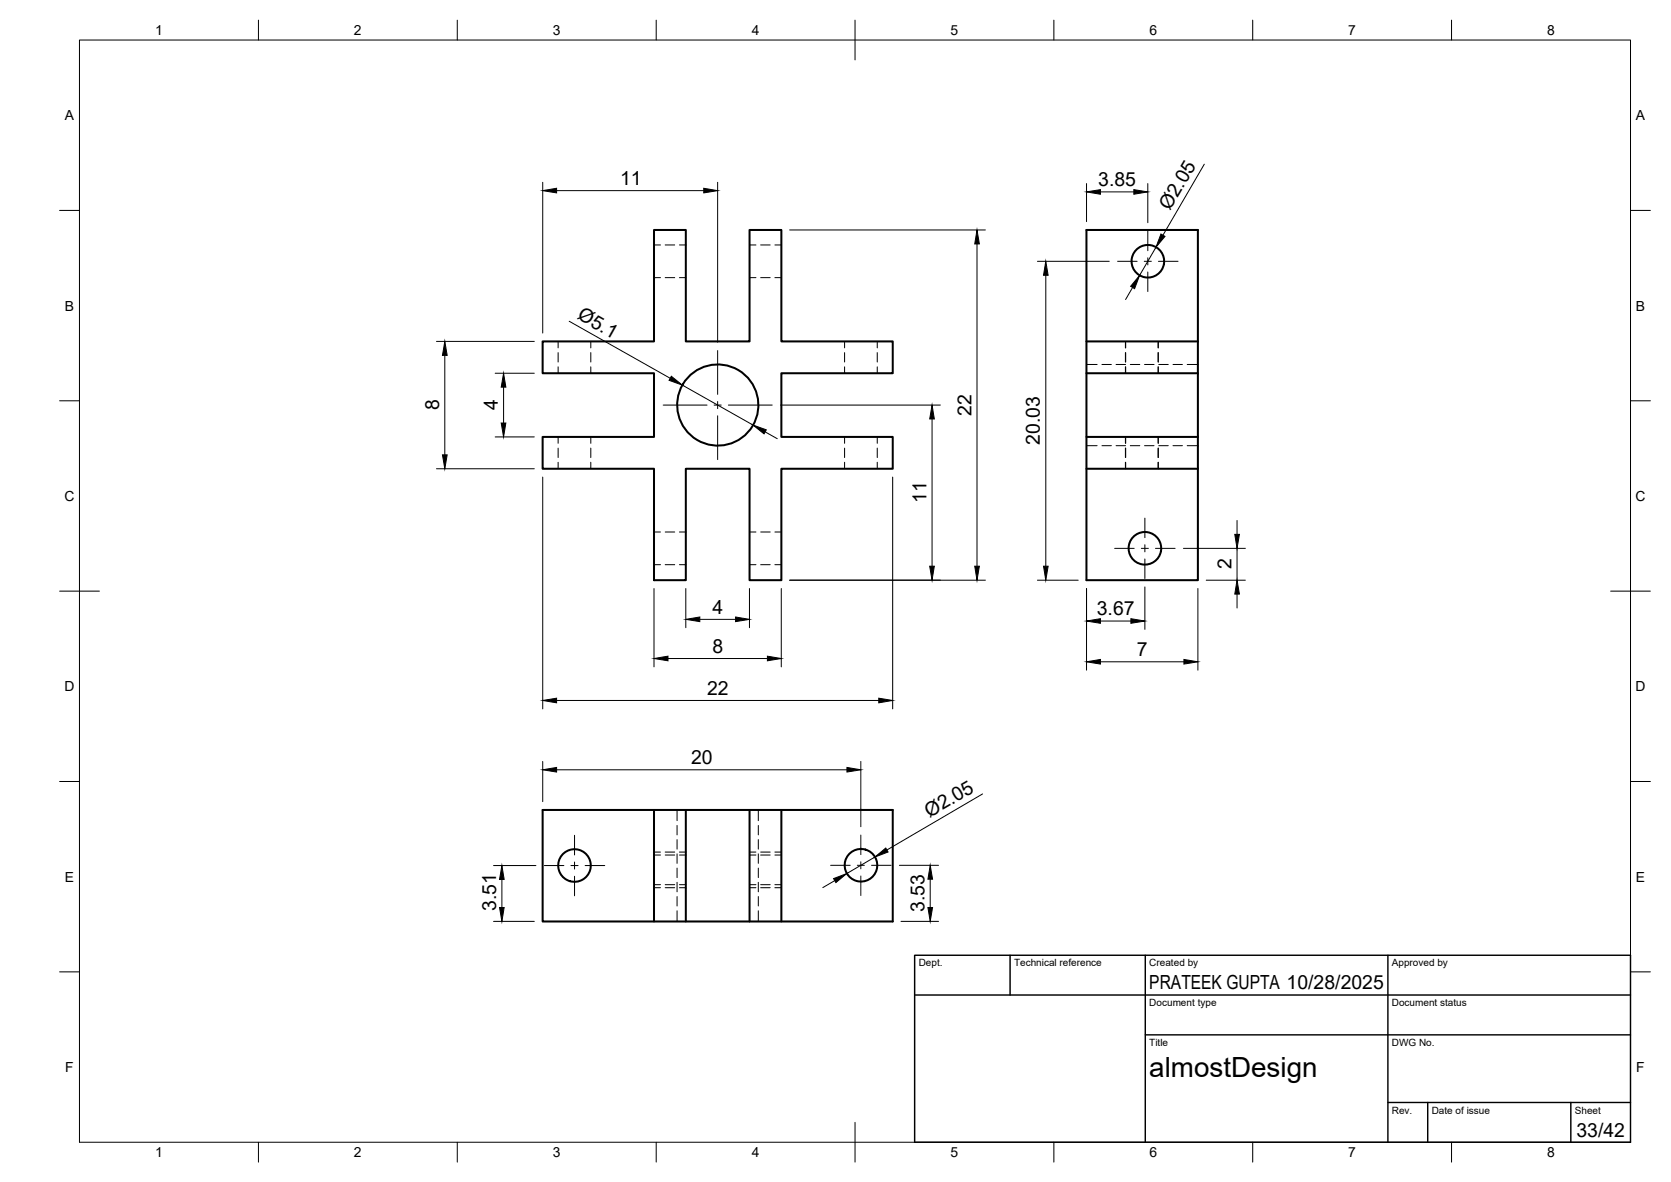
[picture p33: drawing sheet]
<svg xmlns="http://www.w3.org/2000/svg" width="420mm" height="297mm" viewBox="0 0 420 297" stroke-linecap="round" stroke-linejoin="round" font-family="sans-serif">
<defs><g id="words">
<text font-size="7" x="289" y="270.6">almostDesign</text>
<g font-size="4.9">
<text x="155.9" y="46.5">11</text>
<text x="276.1" y="46.8">3.85</text>
<text x="294.2" y="53" transform="rotate(-60 294.2 53)">Ø2.05</text>
<text x="144.9" y="80" transform="rotate(29 144.9 80)">Ø5.1</text>
<text x="110.4" y="103.2" transform="rotate(-90 110.4 103.2)">8</text>
<text x="125.2" y="103.1" transform="rotate(-90 125.2 103.1)">4</text>
<text x="244.3" y="104.5" transform="rotate(-90 244.3 104.5)">22</text>
<text x="261.5" y="111.8" transform="rotate(-90 261.5 111.8)">20.03</text>
<text x="232.9" y="126.3" transform="rotate(-90 232.9 126.3)">11</text>
<text x="309.6" y="143.1" transform="rotate(-90 309.6 143.1)">2</text>
<text x="179.2" y="154.2">4</text>
<text x="275.8" y="154.6">3.67</text>
<text x="179.1" y="164">8</text>
<text x="285.8" y="164.9">7</text>
<text x="177.8" y="174.6">22</text>
<text x="173.8" y="192">20</text>
<text x="233.7" y="205.5" transform="rotate(-30 233.7 205.5)">Ø2.05</text>
<text x="124.7" y="228.9" transform="rotate(-90 124.7 228.9)">3.51</text>
<text x="232.4" y="229.3" transform="rotate(-90 232.4 229.3)">3.53</text>
<text x="289" y="248.5">PRATEEK GUPTA 10/28/2025</text>
<text x="396.4" y="285.7">33/42</text>
</g>
<g font-size="3.5">
<text x="39" y="8.8">1</text>
<text x="89" y="8.8">2</text>
<text x="139" y="8.8">3</text>
<text x="189" y="8.8">4</text>
<text x="239" y="8.8">5</text>
<text x="289" y="8.8">6</text>
<text x="339" y="8.8">7</text>
<text x="389" y="8.8">8</text>
<text x="16.3" y="30.2">A</text>
<text x="411.3" y="30.2">A</text>
<text x="16.3" y="78">B</text>
<text x="411.3" y="78">B</text>
<text x="16.2" y="125.9">C</text>
<text x="411.2" y="125.9">C</text>
<text x="16.2" y="173.7">D</text>
<text x="411.2" y="173.7">D</text>
<text x="16.3" y="221.6">E</text>
<text x="411.3" y="221.6">E</text>
<text x="16.4" y="269.4">F</text>
<text x="411.4" y="269.4">F</text>
<text x="39" y="290.8">1</text>
<text x="89" y="290.8">2</text>
<text x="139" y="290.8">3</text>
<text x="189" y="290.8">4</text>
<text x="239" y="290.8">5</text>
<text x="289" y="290.8">6</text>
<text x="339" y="290.8">7</text>
<text x="389" y="290.8">8</text>
</g>
<g font-size="2.5">
<text x="231" y="242.9">Dept.</text>
<text x="255" y="242.9">Technical reference</text>
<text x="289" y="242.9">Created by</text>
<text x="350" y="242.9">Approved by</text>
<text x="289" y="252.8">Document type</text>
<text x="350" y="252.8">Document status</text>
<text x="289" y="262.9">Title</text>
<text x="350" y="262.9">DWG No.</text>
<text x="350" y="279.9">Rev.</text>
<text x="360" y="279.9">Date of issue</text>
<text x="396" y="279.9">Sheet</text>
</g>
</g></defs>
<!-- layer: Visible -->
<g fill="none" stroke="#000" stroke-width=".51">
<path d="M273.2 57.8h28v88h-28zM136.4 85.8h28v-28h8v28h16.1v-28h8v28h28v8h-28v16h28v8h-28v28h-8v-28h-16.1v28h-8v-28h-28v-8h28v-16h-28zM273.2 93.8h28M273.2 85.8h28M273.2 109.8h28M273.2 117.8h28M136.4 203.5h88.1v28.1h-88.1zM164.4 203.5v28.1M172.4 203.5v28.1M188.5 203.5v28.1M196.5 203.5v28.1"/>
<circle cx="288.6" cy="65.7" r="4.1"/>
<circle cx="180.5" cy="101.8" r="10.2"/>
<circle cx="287.9" cy="137.8" r="4.1"/>
<circle cx="144.5" cy="217.5" r="4.1"/>
<circle cx="216.5" cy="217.4" r="4.1"/>
</g>
<!-- layer: Hidden -->
<g fill="none" stroke="#000" stroke-width=".25">
<path d="M164.4 69.8h1.7M164.4 61.6h1.7M167.3 69.8h2.4M167.3 61.6h2.4M170.8 69.8h1.6M170.8 61.6h1.6M188.5 69.8h1.6M188.5 61.6h1.6M191.3 69.8h2.4M191.3 61.6h2.4M194.8 69.8h1.7M194.8 61.6h1.7"/>
<path d="M140.3 85.8v1.6M140.3 88.6v2.4M140.3 92.2v1.6M148.5 85.8v1.6M148.5 88.6v2.4M148.5 92.2v1.6M212.4 85.8v1.6M212.4 88.6v2.4M212.4 92.2v1.6M220.6 85.8v1.6M220.6 88.6v2.4M220.6 92.2v1.6"/>
<path d="M273.2 91.6h2.7M277.1 91.6h2.3M280.6 91.6h2.4M283 85.8v1.6M283 88.6v2.4M283 92.2v1.6M284.2 91.6h2.4M287.8 91.6h2.4M291.2 85.8v1.6M291.2 88.6v2.4M291.2 92.2v1.6M291.3 85.8v1.6"/>
<path d="M291.3 88.6v2.4M291.3 92.2v1.6M291.4 91.6h2.4M294.9 91.6h2.4M298.5 91.6h2.7M140.3 109.8v1.6M140.3 112.6v2.4M140.3 116.2v1.6M148.5 109.8v1.6M148.5 112.6v2.4M148.5 116.2v1.6M212.4 109.8v1.6"/>
<path d="M212.4 112.6v2.4M212.4 116.2v1.6M220.6 109.8v1.6M220.6 112.6v2.4M220.6 116.2v1.6M273.2 112h2.7M277.1 112h2.3M280.6 112h2.4M283 109.8v1.6M283 112.6v2.4M283 116.2v1.6M284.2 112h2.4"/>
<path d="M287.8 112h2.4M291.2 109.8v1.6M291.2 112.6v2.4M291.2 116.2v1.6M291.3 109.8v1.6M291.3 112.6v2.4M291.3 116.2v1.6M291.4 112h2.4M294.9 112h2.4M298.5 112h2.7M164.4 133.7h1.7M167.3 133.7h2.4"/>
<path d="M170.8 133.7h1.6M188.5 133.7h1.6M191.3 133.7h2.4M194.8 133.7h1.7M164.4 141.9h1.7M167.3 141.9h2.4M170.8 141.9h1.6M188.5 141.9h1.6M191.3 141.9h2.4M194.8 141.9h1.7M164.4 214.1h1.7M164.4 214.9h1.7"/>
<path d="M167.3 214.1h2.4M167.3 214.9h2.4M170.2 203.5v2.7M170.2 207.4v2.4M170.2 211v2.4M170.2 214.6v2.4M170.2 218.2v2.3M170.8 214.1h1.6M170.8 214.9h1.6M188.5 214.1h1.6M188.5 214.9h1.6M190.7 203.5v2.7"/>
<path d="M190.7 207.4v2.4M190.7 211v2.4M190.7 214.6v2.4M190.7 218.2v2.3M191.3 214.1h2.4M191.3 214.9h2.4M194.8 214.1h1.7M194.8 214.9h1.7M164.4 222.3h1.7M164.4 223.1h1.7M167.3 222.3h2.4M167.3 223.1h2.4"/>
<path d="M170.2 221.7v2.4M170.2 225.3v2.4M170.2 228.9v2.7M170.8 222.3h1.6M170.8 223.1h1.6M188.5 222.3h1.6M188.5 223.1h1.6M190.7 221.7v2.4M190.7 225.3v2.4M190.7 228.9v2.7M191.3 222.3h2.4M191.3 223.1h2.4"/>
<path d="M194.8 222.3h1.7M194.8 223.1h1.7"/>
</g>
<!-- layer: BORDER -->
<g fill="none" stroke="#000" stroke-width=".25">
<path d="M20 10.1h390v276.9h-390zM65 5.1v5M115 5.1v5M165 5.1v5M215 5.1v10M265 5.1v5M315 5.1v5M365 5.1v5M15 52.9h5M410 52.9h5M15 100.7h5M410 100.7h5"/>
<path d="M15 148.6h10M405 148.6h10M15 196.4h5M410 196.4h5M15 244.2h5M410 244.2h5M65 287v5M115 287v5M165 287v5M215 282.1v9.9M265 287v5M315 287v5"/>
<path d="M365 287v5"/>
</g>
<!-- layer: TITLEBLOCK -->
<path d="M230 240.1h180v46.9h-180zM230 250h180M254 240.1v9.9M288 240.1v46.9M349 240.1v46.9M288 260.1h122M349 277.1h61M359 277.1v9.9M395 277.1v9.9" fill="none" stroke="#000" stroke-width=".36"/>
<!-- layer: Smart Centers -->
<g fill="none" stroke="#000" stroke-width=".25">
<path d="M288.6 58.1v4.9M281 65.7h4.9M287.7 65.7h1.8M288.6 64.8v1.8M288.6 68.4v4.9M291.3 65.7h4.9M180.4 88.1v11M166.8 101.8h11M179.6 101.8h1.8M180.4 100.9v1.8M180.4 104.5v11M183.1 101.8h11.1"/>
<path d="M280.3 137.8h4.9M287 137.8h1.8M287.9 130.2v4.9M287.9 136.9v1.8M290.5 137.8h5M287.9 140.5v4.9M136.9 217.5h4.9M143.6 217.5h1.8M144.5 209.9v4.9M144.5 216.6v1.8M147.1 217.5h5M208.9 217.5h4.9"/>
<path d="M215.6 217.5h1.7M216.5 209.9v4.9M216.5 216.6v1.7M219.1 217.5h4.9M144.5 220.2v4.9M216.5 220.1v5"/>
</g>
<!-- layer: FD_Dimensions -->
<g fill="none" stroke="#000" stroke-width=".25">
<path d="M136.5 45.8v37.9M140 47.9h37M180.4 45.8v40.2M198.5 57.8h49.3M273.2 46.1v9.6M276.7 48.2h8.4M288.6 46.1v9.9M302.8 41.3l-10.4 17.8M245.7 61.3v81M260.9 65.7h18M263 69.2v73.1M284.8 72.2l-1.8 3.1"/>
<path d="M290.7 62.1l-4.2 7.1M109.7 85.8h24.6M111.8 89.3v25M124.5 93.8h9.8M126.6 97.3v9M143.1 80.7l25.4 14.4M171.6 96.8l17.7 10M109.7 117.8h24.6M124.5 109.8h9.8M136.5 119.9v58.2M192.4 108.5l3 1.7M196.3 101.8h40.2"/>
<path d="M224.5 119.9v58.2M234.4 105.3v37M297.6 137.8h15.5M311 130.8v3.5M311 137.8v8M164.4 147.9v19.7M172.4 147.9v9.8M176 155.6h9M188.4 147.9v9.8M196.4 147.9v19.7M198.5 145.8h49.3M260.9 145.8h10.2"/>
<path d="M273.2 147.9v20.5M276.7 156.1h7.7M287.9 147.5v10.7M301.2 147.9v20.5M303.3 145.8h9.8M311 149.3v3.5M140 176h81M168 165.5h25M276.7 166.3h21M136.5 191.4v10.1M140 193.4h73M216.5 191.4v16.4"/>
<path d="M247.1 199.5l-24.1 14.1M124.1 217.5h10.6M220 215.4l-7.1 4.1M226.1 217.5h9.9M124.1 231.5h10.2M126.2 221v7.1M209.9 221.3l-3 1.8M226.5 231.5h9.5M233.9 220.9v7.2"/>
</g>
<g fill="#000" stroke="#000" stroke-width=".25">
<path d="M136.5 47.9l3.5-.6v1.2zM177 47.3l3.4 .6-3.4 .6zM273.2 48.2l3.5-.5v1.1zM285.1 47.7l3.5 .5-3.5 .6zM291.9 58.8l1 .6-2.2 2.7zM245.7 57.8l.6 3.5h-1.2zM263 65.7l.5 3.5h-1.1zM286.5 69.2l-1.2 3.3-1-.5zM111.8 85.8l.6 3.5h-1.1zM126.6 93.8l.6 3.5h-1.2zM168.8 94.6l2.8 2.2-3.4-1.2zM111.3 114.3h1.1l-.6 3.5z"/>
<path d="M126 106.3h1.2l-.6 3.5zM189.3 106.8l3.4 1.2-.6 1zM234.4 101.8l.5 3.5h-1.1zM310.5 134.3h1.1l-.6 3.5zM172.4 155.6l3.6-.5v1.1zM185 155.1l3.4 .5-3.4 .6zM233.8 142.3h1.1l-.5 3.5zM245.1 142.3h1.2l-.6 3.5zM262.4 142.3h1.1l-.5 3.5zM273.2 156.1l3.5-.6v1.1zM284.4 155.5l3.5 .6-3.5 .5zM311 145.8l.6 3.5h-1.1z"/>
<path d="M136.5 176l3.5-.5v1.1zM164.4 165.5l3.6-.6v1.2zM193 164.9l3.4 .6-3.4 .6zM221 175.5l3.5 .5-3.5 .6zM273.2 166.3l3.5-.6v1.2zM297.7 165.7l3.5 .6-3.5 .6zM136.5 193.4l3.5-.5v1.1zM213 192.9l3.5 .5-3.5 .6zM220 215.4l2.7-2.3 .6 1zM125.6 228.1h1.2l-.6 3.4zM126.2 217.5l.6 3.5h-1.2zM209.6 220.8l3.3-1.3-2.7 2.3z"/>
<path d="M233.3 228.1h1.2l-.6 3.4zM233.9 217.5l.6 3.4h-1.2z"/>
</g>
<use href="#words"/>
</svg>
